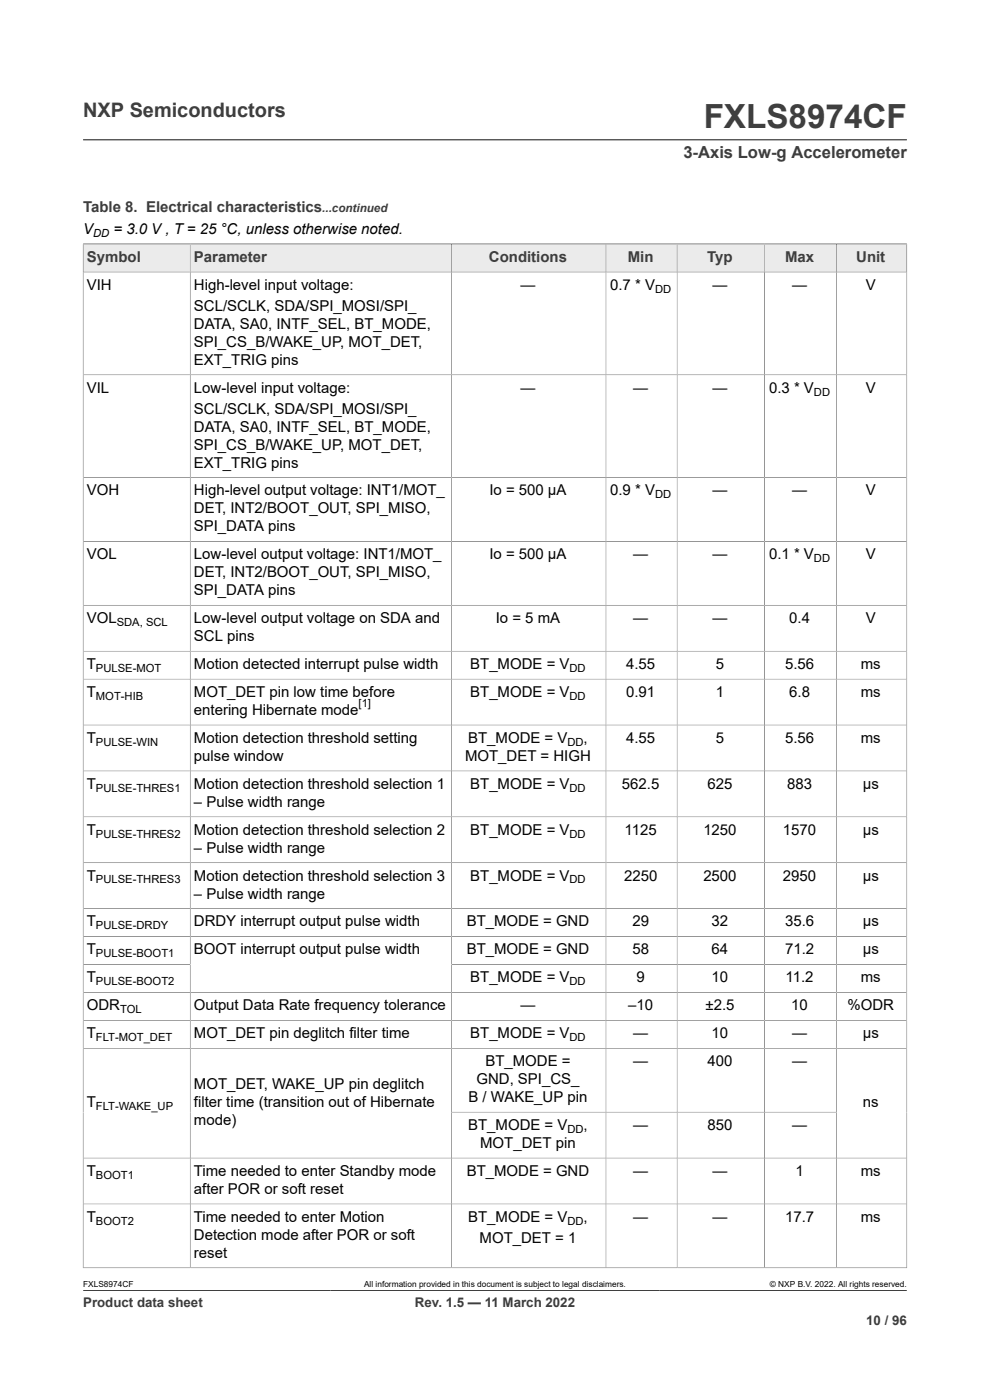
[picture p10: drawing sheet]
<svg xmlns="http://www.w3.org/2000/svg" width="210mm" height="297mm" viewBox="0 0 210 297" stroke-linecap="round" stroke-linejoin="round" font-family="sans-serif">
<defs><g id="words">
<text font-size="7.1" fill="#3c3c3c" x="149.3" y="27.2">FXLS8974CF</text>
<text font-size="4.2" fill="#3c3c3c" x="17.6" y="24.8">NXP Semiconductors</text>
<text font-size="3.5" fill="#3c3c3c" x="145" y="33.5">3-Axis Low-g Accelerometer</text>
<g font-size="3.2" fill="#3c3c3c">
<text x="17.6" y="45.1">Table 8. Electrical characteristics</text>
<text x="18.4" y="55.6">Symbol</text>
<text x="41.1" y="55.6">Parameter</text>
<text x="103.7" y="55.6">Conditions</text>
<text x="133.2" y="55.6">Min</text>
<text x="150" y="55.6">Typ</text>
<text x="166.5" y="55.6">Max</text>
<text x="181.6" y="55.6">Unit</text>
</g>
<g font-size="3.2">
<text x="17.6" y="49.6">V</text>
<text x="24.1" y="49.6">= 3.0 V , T = 25 °C, unless otherwise noted.</text>
<text x="18.4" y="61.5">VIH</text>
<text x="41.1" y="61.5">High-level input voltage:</text>
<text x="41.1" y="65.9">SCL/SCLK, SDA/SPI_MOSI/SPI_</text>
<text x="110.4" y="61.5">—</text>
<text x="129.4" y="61.5">0.7 * V</text>
<text x="151.1" y="61.5">—</text>
<text x="168" y="61.5">—</text>
<text x="183.7" y="61.5">V</text>
<text x="41.1" y="69.8">DATA, SA0, INTF_SEL, BT_MODE,</text>
<text x="41.1" y="73.6">SPI_CS_B/WAKE_UP, MOT_DET,</text>
<text x="41.1" y="77.4">EXT_TRIG pins</text>
<text x="18.4" y="83.3">VIL</text>
<text x="41.1" y="83.3">Low-level input voltage:</text>
<text x="110.4" y="83.3">—</text>
<text x="134.3" y="83.3">—</text>
<text x="151.1" y="83.3">—</text>
<text x="163.1" y="83.3">0.3 * V</text>
<text x="183.7" y="83.3">V</text>
<text x="41.1" y="87.7">SCL/SCLK, SDA/SPI_MOSI/SPI_</text>
<text x="41.1" y="91.6">DATA, SA0, INTF_SEL, BT_MODE,</text>
<text x="41.1" y="95.4">SPI_CS_B/WAKE_UP, MOT_DET,</text>
<text x="41.1" y="99.2">EXT_TRIG pins</text>
<text x="18.4" y="105.1">VOH</text>
<text x="41.1" y="105.1">High-level output voltage: INT1/MOT_</text>
<text x="103.8" y="105.1">Io = 500 μA</text>
<text x="129.4" y="105.1">0.9 * V</text>
<text x="151.1" y="105.1">—</text>
<text x="168" y="105.1">—</text>
<text x="183.7" y="105.1">V</text>
<text x="41.1" y="108.9">DET, INT2/BOOT_OUT, SPI_MISO,</text>
<text x="41.1" y="112.7">SPI_DATA pins</text>
<text x="18.4" y="118.7">VOL</text>
<text x="41.1" y="118.7">Low-level output voltage: INT1/MOT_</text>
<text x="103.8" y="118.7">Io = 500 μA</text>
<text x="134.3" y="118.7">—</text>
<text x="151.1" y="118.7">—</text>
<text x="163.1" y="118.7">0.1 * V</text>
<text x="183.7" y="118.7">V</text>
<text x="41.1" y="122.5">DET, INT2/BOOT_OUT, SPI_MISO,</text>
<text x="41.1" y="126.3">SPI_DATA pins</text>
<text x="18.4" y="132.2">VOL</text>
<text x="41.1" y="132.2">Low-level output voltage on SDA and</text>
<text x="41.1" y="136">SCL pins</text>
<text x="105.2" y="132.2">Io = 5 mA</text>
<text x="134.3" y="132.2">—</text>
<text x="151.1" y="132.2">—</text>
<text x="167.4" y="132.2">0.4</text>
<text x="183.7" y="132.2">V</text>
<text x="18.4" y="141.9">T</text>
<text x="41.1" y="141.9">Motion detected interrupt pulse width</text>
<text x="99.7" y="141.9">BT_MODE = V</text>
<text x="132.8" y="141.9">4.55</text>
<text x="151.8" y="141.9">5</text>
<text x="166.5" y="141.9">5.56</text>
<text x="182.6" y="141.9">ms</text>
<text x="18.4" y="147.9">T</text>
<text x="41.1" y="147.9">MOT_DET pin low time before</text>
<text x="99.7" y="147.9">BT_MODE = V</text>
<text x="132.8" y="147.9">0.91</text>
<text x="151.8" y="147.9">1</text>
<text x="167.4" y="147.9">6.8</text>
<text x="182.6" y="147.9">ms</text>
<text x="41.1" y="151.7">entering Hibernate mode</text>
<text x="18.4" y="157.6">T</text>
<text x="41.1" y="157.6">Motion detection threshold setting</text>
<text x="41.1" y="161.4">pulse window</text>
<text x="98.6" y="161.4">MOT_DET = HIGH</text>
<text x="99.3" y="157.6">BT_MODE = V</text>
<text x="123.8" y="157.6">,</text>
<text x="132.8" y="157.6">4.55</text>
<text x="151.8" y="157.6">5</text>
<text x="166.5" y="157.6">5.56</text>
<text x="182.6" y="157.6">ms</text>
<text x="18.4" y="167.3">T</text>
<text x="41.1" y="167.3">Motion detection threshold selection 1</text>
<text x="99.7" y="167.3">BT_MODE = V</text>
<text x="131.9" y="167.3">562.5</text>
<text x="150.1" y="167.3">625</text>
<text x="167" y="167.3">883</text>
<text x="183" y="167.3">µs</text>
<text x="41.1" y="171.1">– Pulse width range</text>
<text x="18.4" y="177.1">T</text>
<text x="41.1" y="177.1">Motion detection threshold selection 2</text>
<text x="99.7" y="177.1">BT_MODE = V</text>
<text x="132.5" y="177.1">1125</text>
<text x="149.2" y="177.1">1250</text>
<text x="166.1" y="177.1">1570</text>
<text x="183" y="177.1">µs</text>
<text x="41.1" y="180.9">– Pulse width range</text>
<text x="18.4" y="186.8">T</text>
<text x="41.1" y="186.8">Motion detection threshold selection 3</text>
<text x="41.1" y="190.6">– Pulse width range</text>
<text x="99.7" y="186.8">BT_MODE = V</text>
<text x="132.4" y="186.8">2250</text>
<text x="149.2" y="186.8">2500</text>
<text x="166.1" y="186.8">2950</text>
<text x="183" y="186.8">µs</text>
<text x="18.4" y="196.5">T</text>
<text x="41.1" y="196.5">DRDY interrupt output pulse width</text>
<text x="99" y="196.5">BT_MODE = GND</text>
<text x="134.1" y="196.5">29</text>
<text x="151" y="196.5">32</text>
<text x="166.5" y="196.5">35.6</text>
<text x="183" y="196.5">µs</text>
<text x="18.4" y="202.5">T</text>
<text x="41.1" y="202.5">BOOT interrupt output pulse width</text>
<text x="99" y="202.5">BT_MODE = GND</text>
<text x="134.1" y="202.5">58</text>
<text x="151" y="202.5">64</text>
<text x="166.5" y="202.5">71.2</text>
<text x="183" y="202.5">µs</text>
<text x="18.4" y="208.4">T</text>
<text x="99.7" y="208.4">BT_MODE = V</text>
<text x="135" y="208.4">9</text>
<text x="151" y="208.4">10</text>
<text x="166.6" y="208.4">11.2</text>
<text x="182.6" y="208.4">ms</text>
<text x="18.4" y="214.3">ODR</text>
<text x="41.1" y="214.3">Output Data Rate frequency tolerance</text>
<text x="110.4" y="214.3">—</text>
<text x="133.3" y="214.3">–10</text>
<text x="149.6" y="214.3">±2.5</text>
<text x="167.8" y="214.3">10</text>
<text x="179.8" y="214.3">%ODR</text>
<text x="18.4" y="220.3">T</text>
<text x="41.1" y="220.3">MOT_DET pin deglitch filter time</text>
<text x="99.7" y="220.3">BT_MODE = V</text>
<text x="134.3" y="220.3">—</text>
<text x="151" y="220.3">10</text>
<text x="168" y="220.3">—</text>
<text x="183" y="220.3">µs</text>
<text x="103" y="226.2">BT_MODE =</text>
<text x="134.3" y="226.2">—</text>
<text x="150.1" y="226.2">400</text>
<text x="168" y="226.2">—</text>
<text x="41.1" y="231">MOT_DET, WAKE_UP pin deglitch</text>
<text x="99.4" y="233.8">B / WAKE_UP pin</text>
<text x="101.1" y="230">GND, SPI_CS_</text>
<text x="18.4" y="234.9">T</text>
<text x="41.1" y="234.9">filter time (transition out of Hibernate</text>
<text x="41.1" y="238.7">mode)</text>
<text x="99.3" y="239.7">BT_MODE = V</text>
<text x="123.8" y="239.7">,</text>
<text x="134.3" y="239.7">—</text>
<text x="150.1" y="239.7">850</text>
<text x="168" y="239.7">—</text>
<text x="183" y="234.9">ns</text>
<text x="101.9" y="243.5">MOT_DET pin</text>
<text x="18.4" y="249.5">T</text>
<text x="41.1" y="249.5">Time needed to enter Standby mode</text>
<text x="99" y="249.5">BT_MODE = GND</text>
<text x="134.3" y="249.5">—</text>
<text x="151.1" y="249.5">—</text>
<text x="168.7" y="249.5">1</text>
<text x="182.6" y="249.5">ms</text>
<text x="41.1" y="253.3">after POR or soft reset</text>
<text x="18.4" y="259.2">T</text>
<text x="41.1" y="259.2">Time needed to enter Motion</text>
<text x="41.1" y="263">Detection mode after POR or soft</text>
<text x="99.3" y="259.2">BT_MODE = V</text>
<text x="101.7" y="263.6">MOT_DET = 1</text>
<text x="123.8" y="259.2">,</text>
<text x="134.3" y="259.2">—</text>
<text x="151.1" y="259.2">—</text>
<text x="166.5" y="259.2">17.7</text>
<text x="182.6" y="259.2">ms</text>
<text x="41.1" y="266.8">reset</text>
</g>
<g font-size="2.8" fill="#3c3c3c">
<text x="17.6" y="277.3">Product data sheet</text>
<text x="88" y="277.3">Rev. 1.5 — 11 March 2022</text>
<text x="183.7" y="281">10 / 96</text>
</g>
<text font-size="2.5" fill="#3c3c3c" x="68.4" y="45.1">...continued</text>
<g font-size="2.4">
<text x="19.8" y="50.2">DD</text>
<text x="138.9" y="62.1">DD</text>
<text x="172.7" y="83.9">DD</text>
<text x="138.9" y="105.7">DD</text>
<text x="172.7" y="119.3">DD</text>
<text x="24.8" y="132.8">SDA, SCL</text>
<text x="20.4" y="142.6">PULSE-MOT</text>
<text x="120.8" y="142.6">DD</text>
<text x="20.4" y="148.5">MOT-HIB</text>
<text x="120.8" y="148.5">DD</text>
<text x="76.1" y="150">[1]</text>
<text x="20.4" y="158.2">PULSE-WIN</text>
<text x="120.4" y="158.2">DD</text>
<text x="20.4" y="168">PULSE-THRES1</text>
<text x="120.8" y="168">DD</text>
<text x="20.4" y="177.7">PULSE-THRES2</text>
<text x="120.8" y="177.7">DD</text>
<text x="20.4" y="187.4">PULSE-THRES3</text>
<text x="120.8" y="187.4">DD</text>
<text x="20.4" y="197.2">PULSE-DRDY</text>
<text x="20.4" y="203.1">PULSE-BOOT1</text>
<text x="20.4" y="209">PULSE-BOOT2</text>
<text x="120.8" y="209">DD</text>
<text x="25.5" y="214.9">TOL</text>
<text x="20.4" y="220.9">FLT-MOT_DET</text>
<text x="120.8" y="220.9">DD</text>
<text x="20.4" y="235.5">FLT-WAKE_UP</text>
<text x="120.4" y="240.3">DD</text>
<text x="20.4" y="250.1">BOOT1</text>
<text x="20.4" y="259.8">BOOT2</text>
<text x="120.4" y="259.8">DD</text>
</g>
<g font-size="1.8">
<text x="17.6" y="273.1">FXLS8974CF</text>
<text x="77.2" y="273.1">All information provided in this document is subject to legal disclaimers.</text>
<text x="163.3" y="273.1">© NXP B.V. 2022. All rights reserved.</text>
</g>
</g></defs>
<path d="M17.6 29.7h174.8M17.6 51.8h174.8" fill="none" stroke="#3c3c3c" stroke-width=".21"/>
<path d="M17.7 51.9h22.6v5.7h-22.6z" fill="#ebebeb"/>
<path d="M17.6 51.8h22.8v5.9h-22.8z" fill="none" stroke="#3c3c3c" stroke-width=".21"/>
<path d="M40.4 51.9h55.3v5.7h-55.3z" fill="#ebebeb"/>
<path d="M40.4 51.8h55.4v5.9h-55.4z" fill="none" stroke="#3c3c3c" stroke-width=".21"/>
<path d="M95.9 51.9h32.6v5.7h-32.6z" fill="#ebebeb"/>
<path d="M95.8 51.8h32.7v5.9h-32.7z" fill="none" stroke="#3c3c3c" stroke-width=".21"/>
<path d="M128.6 51.9h15v5.7h-15z" fill="#ebebeb"/>
<path d="M128.5 51.8h15.1v5.9h-15.1z" fill="none" stroke="#3c3c3c" stroke-width=".21"/>
<path d="M143.7 51.9h18.4v5.7h-18.4z" fill="#ebebeb"/>
<path d="M143.6 51.8h18.6v5.9h-18.6z" fill="none" stroke="#3c3c3c" stroke-width=".21"/>
<path d="M162.2 51.9h15.1v5.7h-15.1z" fill="#ebebeb"/>
<path d="M162.2 51.8h15.2v5.9h-15.2z" fill="none" stroke="#3c3c3c" stroke-width=".21"/>
<path d="M177.5 51.9h14.8v5.7h-14.8z" fill="#ebebeb"/>
<g fill="none" stroke="#3c3c3c" stroke-width=".21">
<path d="M40.4 57.7v211.3M95.8 57.7v211.3M128.5 57.7v211.3M143.6 57.7v211.3M162.2 57.7v211.3M192.4 57.7h-174.8v211.3M17.6 79.5h174.8M17.6 101.3h174.8M17.6 114.9h174.8M17.6 128.4h174.8M17.6 138.1h174.8M17.6 144.1h174.8"/>
<path d="M17.6 153.8h174.8M17.6 163.5h174.8M17.6 173.3h174.8M17.6 183h174.8M17.6 192.8h174.8M17.6 198.7h174.8M17.6 204.6h22.8M17.6 210.5h174.8M17.6 216.5h174.8M95.8 204.6h96.6M17.6 222.4h174.8M95.8 235.9h81.6"/>
<path d="M17.6 245.7h174.8M17.6 255.4h174.8M17.6 269h174.8M17.6 273.8h174.8M177.4 269v-217.2h15v217.2"/>
</g>
<use href="#words"/>
</svg>
